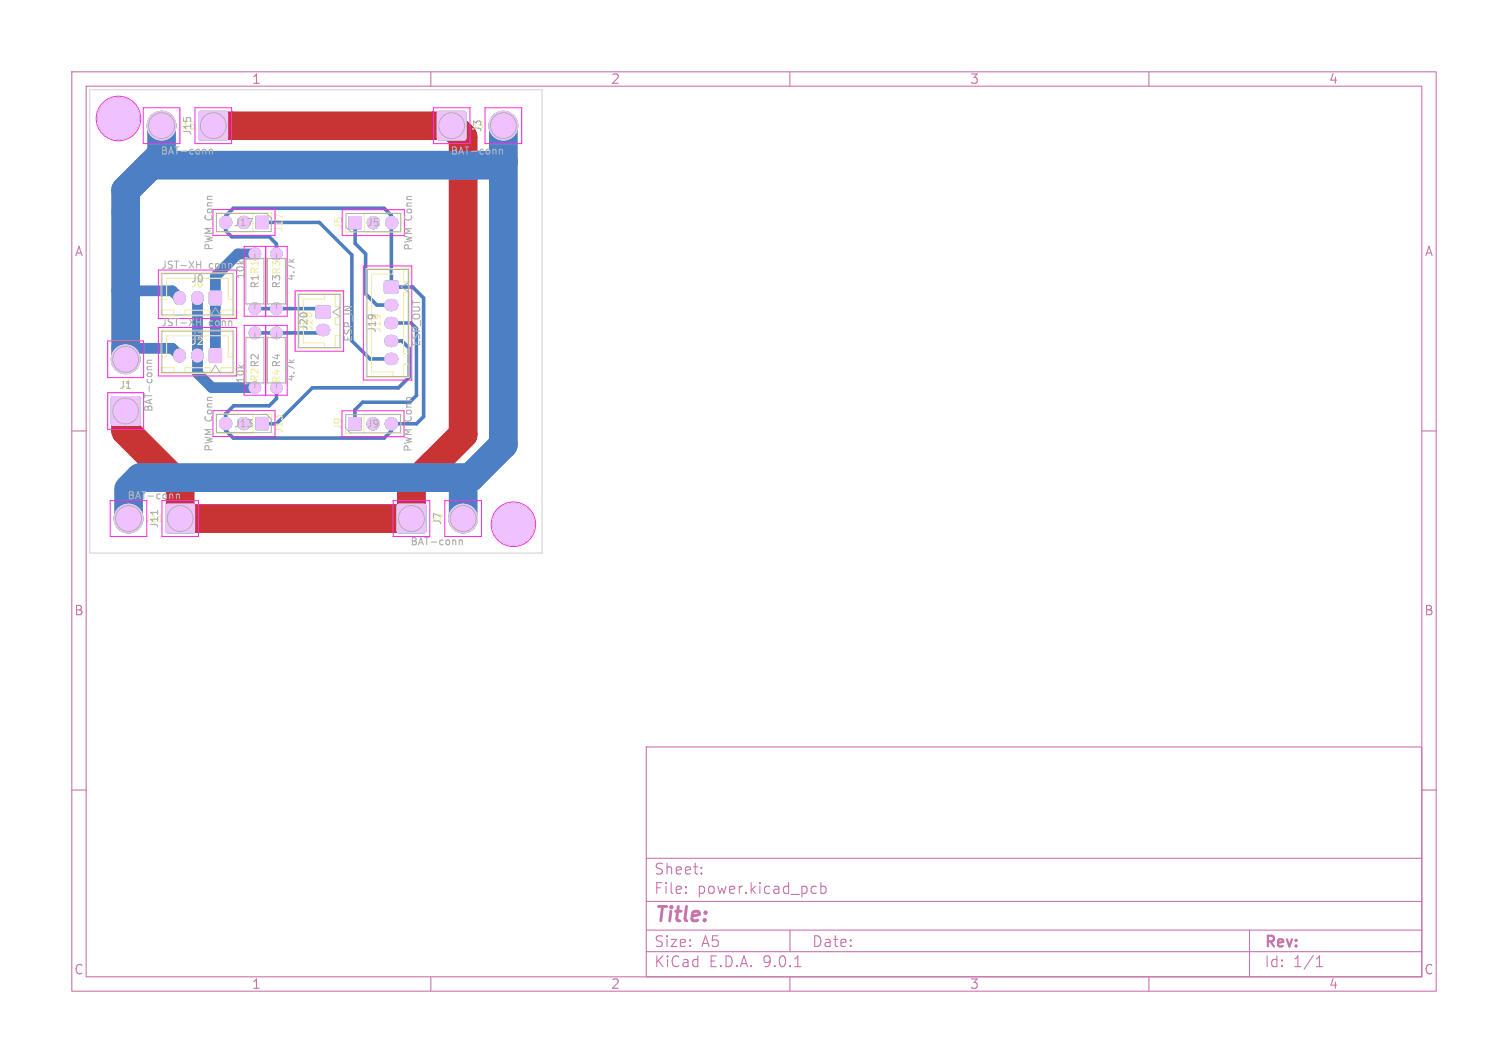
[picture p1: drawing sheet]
<svg xmlns="http://www.w3.org/2000/svg" width="210mm" height="148mm" viewBox="0 0 210 148" stroke-linecap="round" stroke-linejoin="round" font-family="sans-serif">
<defs><g id="words">
<text font-size="2.8" fill="#c872ab" x="91" y="128.9">Title:</text>
<g font-size="2.1" fill="#c872ab">
<text x="91" y="124.7">File:</text>
<text x="91" y="122">Sheet:</text>
<text x="97.1" y="124.7">power.kicad_pcb</text>
<text x="91" y="134.9">KiCad</text>
<text x="91" y="132.1">Size:</text>
<text x="97.7" y="132.1">A5</text>
<text x="98.7" y="134.9">E.D.A.</text>
<text x="106.3" y="134.9">9.0.1</text>
<text x="113" y="132.1">Date:</text>
<text x="176" y="132.3">Rev:</text>
<text x="176" y="134.9">Id:</text>
<text x="180.1" y="134.9">1/1</text>
</g>
<g font-size="1.8" fill="#c872ab">
<text x="35" y="11.9">1</text>
<text x="85" y="11.9">2</text>
<text x="135" y="11.9">3</text>
<text x="185" y="11.9">4</text>
<text x="10.3" y="35.9">A</text>
<text x="198.4" y="35.9">A</text>
<text x="10.3" y="85.9">B</text>
<text x="198.3" y="85.9">B</text>
<text x="10.3" y="135.9">C</text>
<text x="35" y="137.9">1</text>
<text x="85" y="137.9">2</text>
<text x="135" y="137.9">3</text>
<text x="185" y="137.9">4</text>
<text x="198.3" y="135.9">C</text>
</g>
<g font-size="1.4" fill="#afafaf">
<text x="22.3" y="21.7">BAT-conn</text>
<text x="26.8" y="19" transform="rotate(-90 26.8 19)">J15</text>
<text x="62.7" y="21.7">BAT-conn</text>
<text x="67.2" y="18.5" transform="rotate(-90 67.2 18.5)">J3</text>
<text x="29.8" y="35" transform="rotate(-90 29.8 35)">PWM Conn</text>
<text x="32.5" y="31.7">J17</text>
<text x="51" y="31.7">J5</text>
<text x="57.6" y="35" transform="rotate(-90 57.6 35)">PWM Conn</text>
<text x="22.4" y="37.6">JST-XH</text>
<text x="26.5" y="40.2">J0</text>
<text x="26.5" y="39.5">J0</text>
<text x="29.1" y="37.6">conn</text>
<text x="34.2" y="39" transform="rotate(-90 34.2 39)">10k</text>
<text x="36.2" y="40.3" transform="rotate(-90 36.2 40.3)">R1R1</text>
<text x="39.2" y="40.3" transform="rotate(-90 39.2 40.3)">R3R3</text>
<text x="41.2" y="39.2" transform="rotate(-90 41.2 39.2)">4.7k</text>
<text x="22.4" y="45.6">JST-XH</text>
<text x="26.5" y="47.5">J2</text>
<text x="29.1" y="45.6">conn</text>
<text x="43" y="46.2" transform="rotate(-90 43 46.2)">J20</text>
<text x="43.7" y="46.2" transform="rotate(-90 43.7 46.2)">J20</text>
<text x="49.2" y="47.7" transform="rotate(-90 49.2 47.7)">ESP_IN</text>
<text x="52.5" y="46.4" transform="rotate(-90 52.5 46.4)">J19</text>
<text x="53.2" y="46.4" transform="rotate(-90 53.2 46.4)">J19</text>
<text x="26.5" y="48.2">J2</text>
<text x="34.2" y="53.5" transform="rotate(-90 34.2 53.5)">10k</text>
<text x="36.2" y="53.3" transform="rotate(-90 36.2 53.3)">R2R2</text>
<text x="39.2" y="53.5" transform="rotate(-90 39.2 53.5)">R4 R4</text>
<text x="41.2" y="53.2" transform="rotate(-90 41.2 53.2)">4.7k</text>
<text x="58.7" y="48.3" transform="rotate(-90 58.7 48.3)">ESP_OUT</text>
<text x="16.5" y="54.3">J1</text>
<text x="21.4" y="57.5" transform="rotate(-90 21.4 57.5)">BAT-conn</text>
<text x="32.5" y="59.7">J13</text>
<text x="51" y="59.7">J9</text>
<text x="57.6" y="58.7" transform="rotate(-90 57.6 58.7)">Conn</text>
<text x="29.8" y="63" transform="rotate(-90 29.8 63)">PWM Conn</text>
<text x="57.6" y="63" transform="rotate(-90 57.6 63)">PWM</text>
<text x="17.7" y="69.7">BAT-conn</text>
<text x="20" y="72.9">J11</text>
<text x="22.2" y="73.7" transform="rotate(-90 22.2 73.7)">J11</text>
<text x="57.1" y="76.1">BAT-conn</text>
<text x="61.6" y="73.2" transform="rotate(-90 61.6 73.2)">J7</text>
</g>
<g font-size="1.4" fill="#f2eda1">
<text x="24.5" y="18.2">J15</text>
<text x="39.6" y="32.4" transform="rotate(-90 39.6 32.4)">J17</text>
<text x="47.9" y="32" transform="rotate(-90 47.9 32)">J5</text>
<text x="47.8" y="60" transform="rotate(-90 47.8 60)">J9</text>
<text x="39.6" y="60.4" transform="rotate(-90 39.6 60.4)">J13</text>
</g>
</g></defs>
<g fill="none" stroke="#c872ab" stroke-width=".15">
<path d="M10 10h190v128h-190zM12 12h186v124h-186zM60 10v2M110 10v2M160 10v2M10 60h2M198 60h2M10 110h2M90 104h108v32h-108zM90 119.5h108M198 110h2M60 136v2"/>
<path d="M90 132.5h108M90 129.5h108M90 125.5h108M95.5 124.2l.1 .1-.1 .1M95.5 124.2v.1v.1M95.5 123.5v.1M95.5 124.2v.2M95.5 123.5h.1l-.1 .1M97.7 121.5v.1v.1M97.7 121.5l-.1 .1 .1 .1M97.7 120.8v.1M97.7 121.5v.2"/>
<path d="M97.7 120.8h-.1l.1 .1M110 136v2M110 129.5v3M110.7 134.6h.8M113.2 123.4l.5 .1M113.7 124.3l-.5 .1M114.3 123.5l.4-.1 .3 .3v.4l-.1 .2-.2 .1-.4-.1M114.3 122.9v1.5M160 136v2M174 129.5v6.5M183.3 134.6h.9M183.3 133.5l.4-.4v1.5"/>
</g>
<g fill="#c83434" stroke="#c83434" stroke-width=".14">
<path d="M27.8 15.6l.1-.1h3.5l.2 .1 .1 .2v3.4l-.1 .2-.2 .1h-3.5l-.1-.1-.1-.2v-3.4z"/>
<path d="M61 15.6l.1-.1h3.5l.2 .1 .1 .2v3.4l-.1 .2-.2 .1h-3.5l-.1-.1-.1-.2v-3.4z"/>
<path d="M55.4 70.3l.1-.1h3.5l.2 .1 .1 .2v3.5l-.1 .1-.2 .1h-3.5l-.1-.1-.1-.1v-3.5z"/>
<path d="M48.6 30.2h1.7v1.7h-1.7z"/>
<path d="M29.2 48.6l.2-.1 1.4 .1v.2v1.6l-.2 .1-1.4-.1-.1-.2z"/>
<path d="M29.2 40.6l.2-.1 1.4 .1v.2v1.6l-.2 .1-1.4-.1-.1-.2z"/>
<path d="M48.6 58.1h1.7v1.8h-1.7z"/>
<path d="M35.6 30.1h1.7v1.7h-1.7z"/>
<path d="M53.6 39.2l.2-.1 1.6 .1 .1 .2-.1 1.4h-.2h-1.6l-.1-.2z"/>
<path d="M15.6 55.3l.2-.1h3.4l.2 .1 .1 .2v3.5l-.1 .2h-.2h-3.4h-.2l-.1-.2v-3.5z"/>
<path d="M35.6 58.1h1.7v1.7h-1.7z"/>
<path d="M44.1 42.7l.1-.1 1.7 .1 .1 .2-.1 1.3-.2 .1-1.6-.1-.1-.1z"/>
<path d="M23.2 70.3l.1-.1h3.5l.2 .1 .1 .2v3.5l-.1 .1-.2 .1h-3.5l-.1-.1-.1-.1v-3.5z"/>
<circle cx="22.5" cy="17.5" r="2"/>
<circle cx="70.1" cy="17.5" r="2"/>
<circle cx="38.5" cy="35.4" r=".8"/>
<circle cx="38.5" cy="43" r=".8"/>
<circle cx="35.5" cy="54" r=".8"/>
<circle cx="35.5" cy="46.4" r=".8"/>
<circle cx="64.5" cy="72.2" r="2"/>
<circle cx="52" cy="31" r=".85"/>
<circle cx="54.5" cy="31" r=".85"/>
<circle cx="35.5" cy="35.4" r=".8"/>
<circle cx="35.5" cy="43" r=".8"/>
<circle cx="52" cy="59" r=".85"/>
<circle cx="54.5" cy="59" r=".85"/>
<circle cx="34" cy="31" r=".85"/>
<circle cx="31.4" cy="31" r=".85"/>
<circle cx="17.5" cy="50" r="2"/>
<circle cx="71.5" cy="73" r="2.85"/>
<circle cx="38.5" cy="54" r=".8"/>
<circle cx="38.5" cy="46.4" r=".8"/>
<circle cx="34" cy="59" r=".85"/>
<circle cx="31.4" cy="59" r=".85"/>
<circle cx="17.9" cy="72.2" r="2"/>
<circle cx="16.5" cy="16.5" r="2.85"/>
</g>
<path d="M25 41.4v.2M25 49.4v.2M27.5 41.4v.2M27.5 49.4v.2M44.8 46h.3M54.4 42.5h.2M54.4 45h.2M54.4 47.5h.2M54.4 50h.2" fill="none" stroke="#c83434" stroke-width="1.7"/>
<path d="M29.7 17.5h33.2l1.6 1.6v41.4l-7.2 7.2v4.5h-32.2v-4.6l-7.6-7.6v-2.8" fill="none" stroke="#c83434" stroke-width="4"/>
<path d="M36.5 31v.6M44.5 43l.5 .5M45 46l-.4 .4M54.5 49.6v.4" fill="none" stroke="#c83434" stroke-width=".5"/>
<g fill="#4d7fc4" stroke="#4d7fc4" stroke-width=".14">
<path d="M27.8 15.6l.1-.1h3.5l.2 .1 .1 .2v3.4l-.1 .2-.2 .1h-3.5l-.1-.1-.1-.2v-3.4z"/>
<path d="M61 15.6l.1-.1h3.5l.2 .1 .1 .2v3.4l-.1 .2-.2 .1h-3.5l-.1-.1-.1-.2v-3.4z"/>
<path d="M55.4 70.3l.1-.1h3.5l.2 .1 .1 .2v3.5l-.1 .1-.2 .1h-3.5l-.1-.1-.1-.1v-3.5z"/>
<path d="M48.6 30.2h1.7v1.7h-1.7z"/>
<path d="M29.2 48.6l.2-.1 1.4 .1v.2v1.6l-.2 .1-1.4-.1-.1-.2z"/>
<path d="M29.2 40.6l.2-.1 1.4 .1v.2v1.6l-.2 .1-1.4-.1-.1-.2z"/>
<path d="M48.6 58.1h1.7v1.8h-1.7z"/>
<path d="M35.6 30.1h1.7v1.7h-1.7z"/>
<path d="M53.6 39.2l.2-.1 1.6 .1 .1 .2-.1 1.4h-.2h-1.6l-.1-.2z"/>
<path d="M15.6 55.3l.2-.1h3.4l.2 .1 .1 .2v3.5l-.1 .2h-.2h-3.4h-.2l-.1-.2v-3.5z"/>
<path d="M35.6 58.1h1.7v1.7h-1.7z"/>
<path d="M44.1 42.7l.1-.1 1.7 .1 .1 .2-.1 1.3-.2 .1-1.6-.1-.1-.1z"/>
<path d="M23.2 70.3l.1-.1h3.5l.2 .1 .1 .2v3.5l-.1 .1-.2 .1h-3.5l-.1-.1-.1-.1v-3.5z"/>
<circle cx="22.5" cy="17.5" r="2"/>
<circle cx="70.1" cy="17.5" r="2"/>
<circle cx="38.5" cy="35.4" r=".8"/>
<circle cx="38.5" cy="43" r=".8"/>
<circle cx="35.5" cy="54" r=".8"/>
<circle cx="35.5" cy="46.4" r=".8"/>
<circle cx="64.5" cy="72.2" r="2"/>
<circle cx="52" cy="31" r=".85"/>
<circle cx="54.5" cy="31" r=".85"/>
<circle cx="35.5" cy="35.4" r=".8"/>
<circle cx="35.5" cy="43" r=".8"/>
<circle cx="52" cy="59" r=".85"/>
<circle cx="54.5" cy="59" r=".85"/>
<circle cx="34" cy="31" r=".85"/>
<circle cx="31.4" cy="31" r=".85"/>
<circle cx="17.5" cy="50" r="2"/>
<circle cx="71.5" cy="73" r="2.85"/>
<circle cx="38.5" cy="54" r=".8"/>
<circle cx="38.5" cy="46.4" r=".8"/>
<circle cx="34" cy="59" r=".85"/>
<circle cx="31.4" cy="59" r=".85"/>
<circle cx="17.9" cy="72.2" r="2"/>
<circle cx="16.5" cy="16.5" r="2.85"/>
</g>
<path d="M25 41.4v.2M25 49.4v.2M27.5 41.4v.2M27.5 49.4v.2M44.8 46h.3M54.4 42.5h.2M54.4 45h.2M54.4 47.5h.2M54.4 50h.2" fill="none" stroke="#4d7fc4" stroke-width="1.7"/>
<path d="M22.5 17.5v4l-5 5v23.5M70.1 17.5v44.4l-4.6 4.6h-46l-1.6 1.6M70.1 22.5l-.5 .5h-48.6M17.9 68.8v3.4M64.5 68.5v3.7" fill="none" stroke="#4d7fc4" stroke-width="4"/>
<path d="M35.5 35.4h-2.4l-3.1 3.1v11M17.5 40.5h6.5l1 1M17.5 48.5l.5 .5M18 48.5h6l1 1M27.5 41.5v10.5l2 2h6" fill="none" stroke="#4d7fc4" stroke-width="1.5"/>
<path d="M36.5 31h8l4.5 4.5v12l2.5 2.5h3M38.5 35.4v-1.4l-1-1h-5.2l-.9-.9v-2l1.1-1.1h21l1 1v10h3l1.5 1.5v16.5l-1 1h-3.5v1l-1 1h-21l-1.1-1.1v-2.3l1.1-1.1h5l1-1v-1.5M49.5 31v2.9l1.4 1.5v5.5l1.6 1.6h2M35.5 43h9l.5 .5M45 46l-.4 .4h-9.1M54.5 47.5h1.5l1 1v4l-1.5 1.5h-12l-5 5h-2M54.5 45h2.7M57.1 56h-6.6l-1.1 1.1v1.9M58 45.7v9.4" fill="none" stroke="#4d7fc4" stroke-width=".5"/>
<g fill="#9afff8" stroke="#9afff8" stroke-width=".14">
<path d="M27.8 15.6l.1-.1h3.5l.2 .1 .1 .2v3.4l-.1 .2-.2 .1h-3.5l-.1-.1-.1-.2v-3.4z"/>
<path d="M61 15.6l.1-.1h3.5l.2 .1 .1 .2v3.4l-.1 .2-.2 .1h-3.5l-.1-.1-.1-.2v-3.4z"/>
<path d="M55.4 70.3l.1-.1h3.5l.2 .1 .1 .2v3.5l-.1 .1-.2 .1h-3.5l-.1-.1-.1-.1v-3.5z"/>
<path d="M48.6 30.2h1.7v1.7h-1.7z"/>
<path d="M29.2 48.6l.2-.1 1.4 .1v.2v1.6l-.2 .1-1.4-.1-.1-.2z"/>
<path d="M29.2 40.6l.2-.1 1.4 .1v.2v1.6l-.2 .1-1.4-.1-.1-.2z"/>
<path d="M48.6 58.1h1.7v1.8h-1.7z"/>
<path d="M35.6 30.1h1.7v1.7h-1.7z"/>
<path d="M53.6 39.2l.2-.1 1.6 .1 .1 .2-.1 1.4h-.2h-1.6l-.1-.2z"/>
<path d="M15.6 55.3l.2-.1h3.4l.2 .1 .1 .2v3.5l-.1 .2h-.2h-3.4h-.2l-.1-.2v-3.5z"/>
<path d="M35.6 58.1h1.7v1.7h-1.7z"/>
<path d="M44.1 42.7l.1-.1 1.7 .1 .1 .2-.1 1.3-.2 .1-1.6-.1-.1-.1z"/>
<path d="M23.2 70.3l.1-.1h3.5l.2 .1 .1 .2v3.5l-.1 .1-.2 .1h-3.5l-.1-.1-.1-.1v-3.5z"/>
<circle cx="22.5" cy="17.5" r="2"/>
<circle cx="70.1" cy="17.5" r="2"/>
<circle cx="38.5" cy="35.4" r=".8"/>
<circle cx="38.5" cy="43" r=".8"/>
<circle cx="35.5" cy="54" r=".8"/>
<circle cx="35.5" cy="46.4" r=".8"/>
<circle cx="64.5" cy="72.2" r="2"/>
<circle cx="52" cy="31" r=".85"/>
<circle cx="54.5" cy="31" r=".85"/>
<circle cx="35.5" cy="35.4" r=".8"/>
<circle cx="35.5" cy="43" r=".8"/>
<circle cx="52" cy="59" r=".85"/>
<circle cx="54.5" cy="59" r=".85"/>
<circle cx="34" cy="31" r=".85"/>
<circle cx="31.4" cy="31" r=".85"/>
<circle cx="17.5" cy="50" r="2"/>
<circle cx="71.5" cy="73" r="2.85"/>
<circle cx="38.5" cy="54" r=".8"/>
<circle cx="38.5" cy="46.4" r=".8"/>
<circle cx="34" cy="59" r=".85"/>
<circle cx="31.4" cy="59" r=".85"/>
<circle cx="17.9" cy="72.2" r="2"/>
<circle cx="16.5" cy="16.5" r="2.85"/>
</g>
<path d="M25 41.4v.2M25 49.4v.2M27.5 41.4v.2M27.5 49.4v.2M44.8 46h.3M54.4 42.5h.2M54.4 45h.2M54.4 47.5h.2M54.4 50h.2" fill="none" stroke="#9afff8" stroke-width="1.7"/>
<g fill="#efc1ff" stroke="#efc1ff" stroke-width=".14">
<path d="M27.8 15.6l.1-.1h3.5l.2 .1 .1 .2v3.4l-.1 .2-.2 .1h-3.5l-.1-.1-.1-.2v-3.4z"/>
<path d="M61 15.6l.1-.1h3.5l.2 .1 .1 .2v3.4l-.1 .2-.2 .1h-3.5l-.1-.1-.1-.2v-3.4z"/>
<path d="M55.4 70.3l.1-.1h3.5l.2 .1 .1 .2v3.5l-.1 .1-.2 .1h-3.5l-.1-.1-.1-.1v-3.5z"/>
<path d="M48.6 30.2h1.7v1.7h-1.7z"/>
<path d="M29.2 48.6l.2-.1 1.4 .1v.2v1.6l-.2 .1-1.4-.1-.1-.2z"/>
<path d="M29.2 40.6l.2-.1 1.4 .1v.2v1.6l-.2 .1-1.4-.1-.1-.2z"/>
<path d="M48.6 58.1h1.7v1.8h-1.7z"/>
<path d="M35.6 30.1h1.7v1.7h-1.7z"/>
<path d="M53.6 39.2l.2-.1 1.6 .1 .1 .2-.1 1.4h-.2h-1.6l-.1-.2z"/>
<path d="M15.6 55.3l.2-.1h3.4l.2 .1 .1 .2v3.5l-.1 .2h-.2h-3.4h-.2l-.1-.2v-3.5z"/>
<path d="M35.6 58.1h1.7v1.7h-1.7z"/>
<path d="M44.1 42.7l.1-.1 1.7 .1 .1 .2-.1 1.3-.2 .1-1.6-.1-.1-.1z"/>
<path d="M23.2 70.3l.1-.1h3.5l.2 .1 .1 .2v3.5l-.1 .1-.2 .1h-3.5l-.1-.1-.1-.1v-3.5z"/>
<circle cx="22.5" cy="17.5" r="2"/>
<circle cx="70.1" cy="17.5" r="2"/>
<circle cx="38.5" cy="35.4" r=".8"/>
<circle cx="38.5" cy="43" r=".8"/>
<circle cx="35.5" cy="54" r=".8"/>
<circle cx="35.5" cy="46.4" r=".8"/>
<circle cx="64.5" cy="72.2" r="2"/>
<circle cx="52" cy="31" r=".85"/>
<circle cx="54.5" cy="31" r=".85"/>
<circle cx="35.5" cy="35.4" r=".8"/>
<circle cx="35.5" cy="43" r=".8"/>
<circle cx="52" cy="59" r=".85"/>
<circle cx="54.5" cy="59" r=".85"/>
<circle cx="34" cy="31" r=".85"/>
<circle cx="31.4" cy="31" r=".85"/>
<circle cx="17.5" cy="50" r="2"/>
<circle cx="71.5" cy="73" r="2.85"/>
<circle cx="38.5" cy="54" r=".8"/>
<circle cx="38.5" cy="46.4" r=".8"/>
<circle cx="34" cy="59" r=".85"/>
<circle cx="31.4" cy="59" r=".85"/>
<circle cx="17.9" cy="72.2" r="2"/>
<circle cx="16.5" cy="16.5" r="2.85"/>
</g>
<path d="M25 41.4v.2M25 49.4v.2M27.5 41.4v.2M27.5 49.4v.2M44.8 46h.3M54.4 42.5h.2M54.4 45h.2M54.4 47.5h.2M54.4 50h.2" fill="none" stroke="#efc1ff" stroke-width="1.7"/>
<path d="M18 52.8v.6" fill="none" stroke="#f2eda1" stroke-width=".15"/>
<g fill="none" stroke="#f2eda1" stroke-width=".14">
<path d="M22.4 38h10.2v6h-10.2zM30.1 29.6h5.1v2.7h-5.1zM34.5 35.9h-.4v6.5h.4M36.5 29.6h1.3v1.4M36.5 35.9h.4v6.5h-.4M37.5 35.9h-.4v6.5h.4M39.5 35.9h.4v6.5h-.4M48.1 32.3h1.4M50.7 29.7h5.2v2.6h-5.2zM51 37.4h6v15.1h-6zM54.7 37.4v.8h-3v13.6h3v.7M56 37.1h1.2v1.3"/>
<path d="M56.2 37.4v1.8h.7M22.4 46h10.2v6h-10.2zM22.5 49.7h.7v-2.9h8.6v2.9h.8M22.5 41.7h.7v-2.9h8.6v2.9h.8M22.5 51.2h1.7v.8M22.5 43.2h1.7v.8h-1.7M25.7 52v-.8h3.5v.8M25.7 43.2h3.5v.8h-3.5zM30.1 57.6h5.1v2.7h-5.1zM31.6 52.3h1.3M32.6 51.2h-1.9v.8M32.6 43.2h-1.9v.8h1.9"/>
<path d="M32.9 43v1.3h-1.3M34.5 46.9h-.4v6.5M36.5 57.6h1.3v1.4M36.5 46.9h.4v6.5h-.4M37.5 46.9h-.4v6.5h.4M39.5 46.9h.4v6.5h-.4M41.5 40.9h6v7.6h-6zM45.2 40.9v.8h-3v6h3v.8M46.5 40.6h1.2v1.3M47.4 40.9h-.7v1.8h.7M47.4 44.2h-.7v1h.7M47.4 46.7h-.7v1.8"/>
<path d="M50.7 57.7h5.1v2.6h-5.1zM56.9 40.7h-.7v8.5h.7M56.9 50.7h-.7v1.8M48.1 60.3h1.3"/>
</g>
<g fill="none" stroke="#ff26e2" stroke-width=".14">
<path d="M19.9 15h5.2v5h-5.2zM27.2 15h5v5h-5zM60.3 15h5.1v5h-5.1zM67.5 15h5.1v5h-5.1zM22.1 37.6h10.9v6.8h-10.9zM29.6 29.2h8.7v3.6h-8.7zM34 34.3h6v9.7h-6zM37 34.3v9.7M47.7 29.2h8.6v3.6h-8.6zM50.6 37h6.7v15.9h-6.7zM15 47.5h5v5.1h-5zM15 54.7h5v5.1h-5z"/>
<path d="M22.1 45.6h10.9v6.7h-10.9zM29.6 57.2h8.7v3.6h-8.7zM34 45.3h6v9.7h-6zM37 45.3v9.7M41.1 40.5h6.7v8.4h-6.7zM47.6 57.2h8.7v3.6h-8.7zM15.3 69.7h5.1v5h-5.1zM22.6 69.7h5.1v5h-5.1zM54.7 69.7h5.1v5h-5.1zM61.9 69.7h5.2v5h-5.2z"/>
<circle cx="16.5" cy="16.5" r="3.1"/>
<circle cx="71.5" cy="73" r="3.1"/>
</g>
<g fill="none" stroke="#afafaf" stroke-width=".15">
<path d="M27.4 36.8h.6M28 36.4v1M29.1 20.8v.7M29.1 20.9l.2-.1h.2l.1 .7M40.3 36.1l.4 .4M41 36.1l-.4 .3M69.5 20.9l.2-.1h.2l.1 .7M69.5 20.8v.7M20.5 50.6h.7M21.2 50.1l-.7 .1v.2l.1 .2M27.4 44.8h.6M28 44.4v1"/>
<path d="M40.3 50.1l.4 .4M41 50.1l-.4 .3M22 71.1v.5M24.5 68.8v.7M24.5 68.9l.2-.1h.2l.1 .7M63.9 75.2v.7M63.9 75.3l.2-.1h.2l.1 .7"/>
</g>
<g fill="none" stroke="#afafaf" stroke-width=".14">
<path d="M22.6 38.1h9.9v5.8h-9.9zM30.2 29.7h6.9l.7 .6v1.9h-7.6zM34.2 36h2.5v6.3h-2.5zM35.5 35.4v.6M37.2 36h2.5v6.3h-2.5zM38.5 35.4v.6M48.2 29.7h7.6v2.6h-7l-.6-.7zM51.1 37.5h5.8v14.9h-5.8zM56.9 39.4l-1 .6 1 .6M22.6 46.1h9.9v5.8h-9.9zM29.4 51.9l.6-1 .6 1M29.4 43.9l.6-1 .6 1"/>
<path d="M30.2 57.7h6.9l.7 .6v1.9h-7.6zM34.2 47h2.5v6.3h-2.5zM35.5 42.3v.7M35.5 46.4v.6M35.5 53.3v.7M37.2 47h2.5v6.3h-2.5zM38.5 42.3v.7M38.5 46.4v.6M38.5 53.3v.7M41.6 41h5.7v7.4h-5.7zM47.3 42.8l-1 .7 1 .6M48.2 57.7h7.6v2.6h-7l-.6-.7z"/>
<circle cx="22.5" cy="17.5" r="1.8"/>
<circle cx="29.7" cy="17.5" r="1.8"/>
<circle cx="62.9" cy="17.5" r="1.8"/>
<circle cx="70.1" cy="17.5" r="1.8"/>
<circle cx="17.5" cy="50" r="1.8"/>
<circle cx="17.5" cy="57.2" r="1.8"/>
<circle cx="17.9" cy="72.2" r="1.8"/>
<circle cx="25.1" cy="72.2" r="1.8"/>
<circle cx="57.3" cy="72.2" r="1.8"/>
<circle cx="64.5" cy="72.2" r="1.8"/>
</g>
<path d="M12.5 12.5h63v64.5h-63z" fill="none" stroke="#d0d2cd" stroke-width=".14"/>
<use href="#words"/>
</svg>
